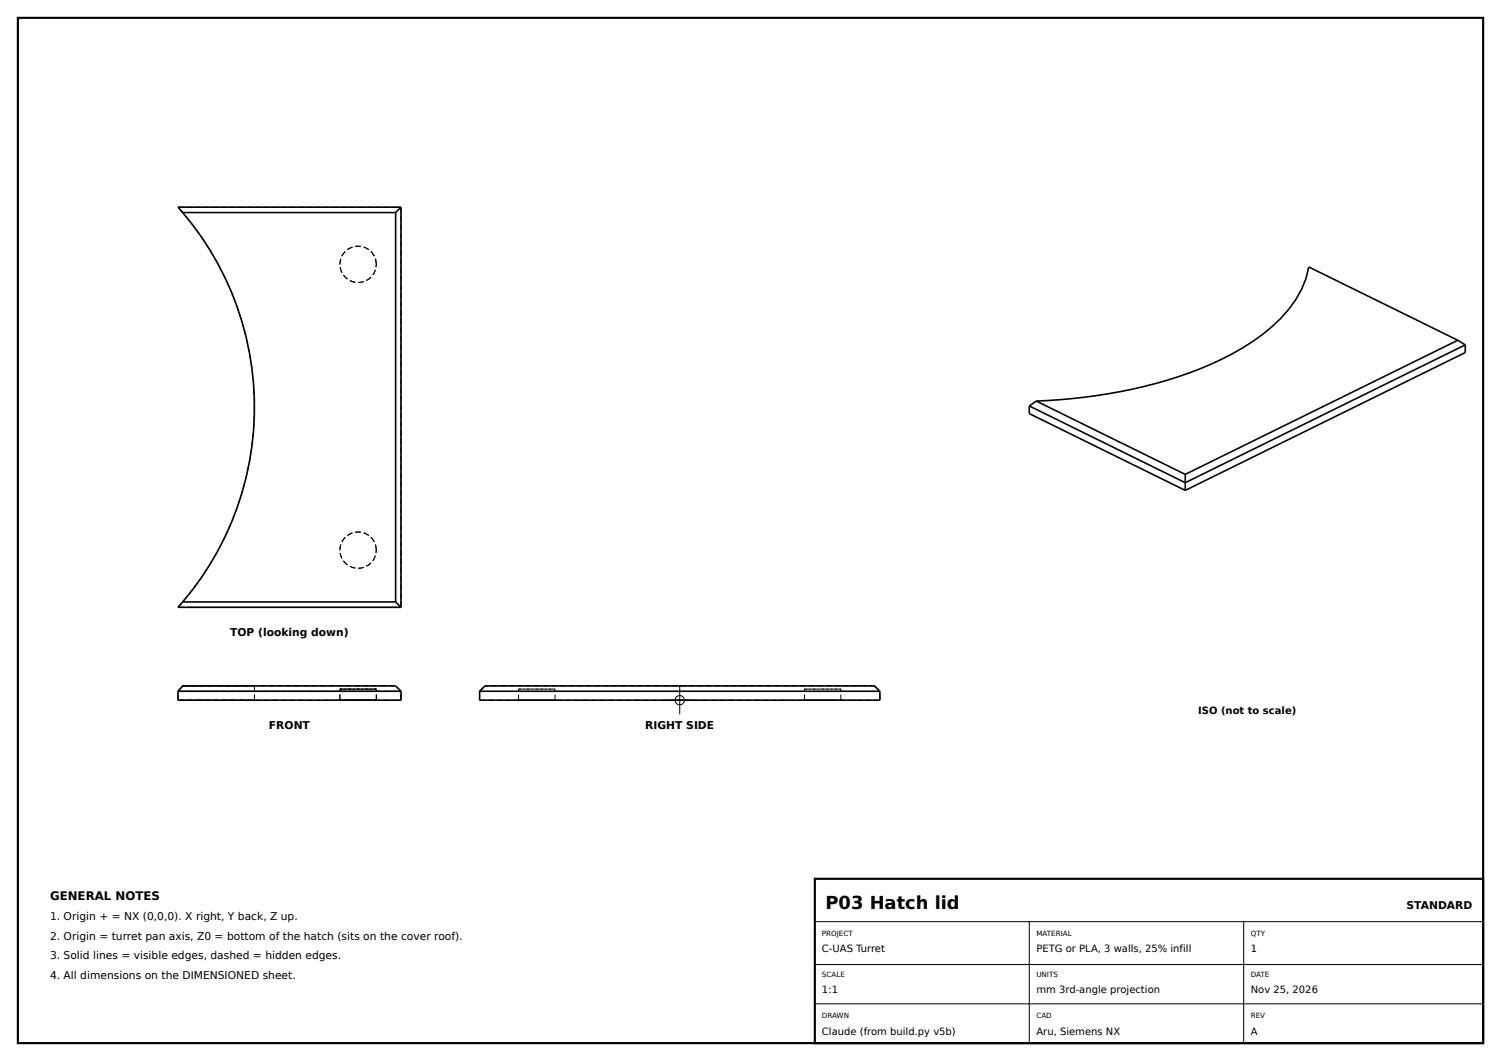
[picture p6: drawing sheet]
<svg xmlns="http://www.w3.org/2000/svg" width="420mm" height="297mm" viewBox="0 0 420 297" stroke-linecap="round" stroke-linejoin="round" font-family="sans-serif">
<defs><g id="words">
<text font-size="5" x="231" y="254.5">P03 Hatch lid</text>
<text font-size="3.3" x="14" y="252">GENERAL NOTES</text>
<g font-size="3">
<text x="64.4" y="178">TOP (looking down)</text>
<text x="75.3" y="204">FRONT</text>
<text x="180.5" y="204">RIGHT SIDE</text>
<text x="14" y="257.5">1. Origin + = NX (0,0,0). X right, Y back, Z up.</text>
<text x="393.6" y="254.5">STANDARD</text>
<text x="14" y="263">2. Origin = turret pan axis, Z0 = bottom of the hatch (sits on the cover roof).</text>
<text x="14" y="268.5">3. Solid lines = visible edges, dashed = hidden edges.</text>
<text x="14" y="274">4. All dimensions on the DIMENSIONED sheet.</text>
</g>
<g font-size="2.8">
<text x="335.2" y="200">ISO (not to scale)</text>
<text x="230" y="266.6">C-UAS Turret</text>
<text x="290" y="266.6">PETG or PLA, 3 walls, 25% infill</text>
<text x="350" y="266.6">1</text>
<text x="230" y="278.1">1:1</text>
<text x="290" y="278.1">mm 3rd-angle projection</text>
<text x="350" y="278.1">Nov 25, 2026</text>
<text x="230" y="289.6">Claude (from build.py v5b)</text>
<text x="290" y="289.6">Aru, Siemens NX</text>
<text x="350" y="289.6">A</text>
</g>
<g font-size="2">
<text x="230" y="262">PROJECT</text>
<text x="290" y="262">MATERIAL</text>
<text x="350" y="262">QTY</text>
<text x="230" y="273.5">SCALE</text>
<text x="290" y="273.5">UNITS</text>
<text x="350" y="273.5">DATE</text>
<text x="230" y="285">DRAWN</text>
<text x="290" y="285">CAD</text>
<text x="350" y="285">REV</text>
</g>
</g></defs>
<g fill="none" stroke="#000" stroke-width=".28" stroke-dasharray="1.6 .8" stroke-linecap="butt">
<path d="M49.8 58h62.4M105.3 74a5.1 5.1 0 0 0-7.3-4.6 5.1 5.1 0 0 0-1 8.6 5.1 5.1 0 0 0 8.2-2.8l.1-1.2M105.3 154a5.1 5.1 0 0 0-7.3-4.6 5.1 5.1 0 0 0-1 8.6 5.1 5.1 0 0 0 8.2-2.8l.1-1.2M49.8 170h62.4M49.8 170a84 84 0 0 0 0-112M112.2 170v-112M49.8 196h62.4M49.8 196h21.4M49.8 196v-2.5M49.8 193.5h62.4M51.1 192l-1.3 1.5M51.1 192h20.1"/>
<path d="M51.1 192h59.6M71.2 196h-21.4M71.2 192h-20.1M71.2 196v-4M95.1 196h10.2M95.1 192.9h10.2M95.1 196v-3.1M105.3 196h-10.2M105.3 196v-3.1M105.3 192.9h-10.2M112.2 196v-2.5M112.2 193.5l-1.5-1.5"/>
<path d="M134.2 196v-2.5M134.2 193.5l1.5-1.5M134.2 196h112M145.1 196h5.1M145.1 192.9h5.1M145.1 196v-3.1M150.2 196h5.1M150.2 192.9h5.1M155.3 196h-10.2M155.3 192.9h-10.2M155.3 196v-3.1M225.1 196h5.1"/>
<path d="M225.1 192.9h5.1M225.1 196v-3.1M230.2 196h5.1M230.2 192.9h5.1M235.3 196h-10.2M235.3 192.9h-10.2M235.3 196v-3.1M244.7 192l1.5 1.5M244.7 192h-109M246.2 196v-2.5"/>
</g>
<g fill="none" stroke="#000" stroke-width=".45">
<path d="M51.1 59.5a84 84 0 0 1 0 109M51.1 59.5h59.6M110.7 59.5v109M112.2 58h-62.4l1.3 1.5M112.2 58v112M112.2 58l-1.5 1.5M407.9 95.2l-41.7-20.5a29.3 29.3 0 0 1-10.3 16.8 82.4 82.4 0 0 1-32.9 15.9 151.6 151.6 0 0 1-33 4.9M407.9 95.2l-76.3 37.6M407.9 95.2l2.1 1.3M410 96.5l-78.4 38.6-43.6-21.5M410 96.5v2.2l-78.4 38.6M288 113.6v2.2l43.6 21.5"/>
<path d="M290 112.3l-2 1.3M290 112.3l41.6 20.5M331.6 132.8v4.5M51.1 168.5l-1.3 1.5h62.4M51.1 168.5h59.6M110.7 168.5l1.5 1.5M49.8 193.5l1.3-1.5h59.6l1.5 1.5M49.8 193.5v2.5h62.4v-2.5M49.8 193.5h62.4M134.2 193.5h112M134.2 193.5v2.5h112v-2.5M134.2 193.5l1.5-1.5h109l1.5 1.5"/>
</g>
<path d="M5 5h410v287h-410zM228 246h187v46h-187z" fill="none" stroke="#000" stroke-width=".6"/>
<g fill="none" stroke="#000" stroke-width=".28">
<path d="M186.2 196h8M190.2 192v8M228 258h187M288 258v34M348 258v34M228 270h187M228 281h187"/>
<circle cx="190.2" cy="196" r="1.3"/>
</g>
<use href="#words"/>
</svg>
